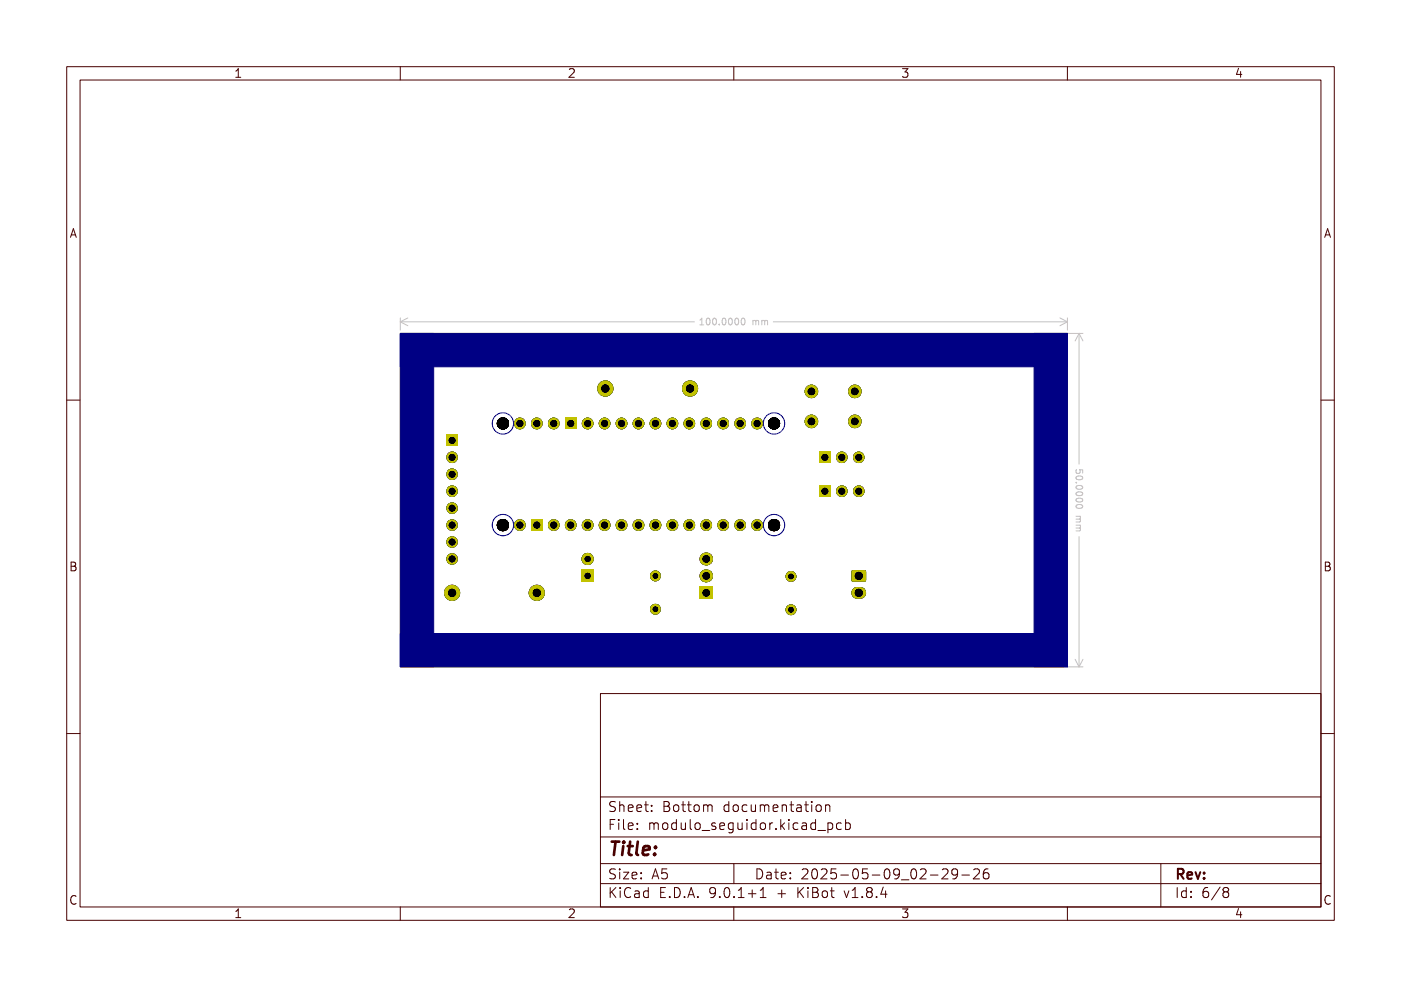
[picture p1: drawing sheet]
<svg xmlns="http://www.w3.org/2000/svg" width="210mm" height="148mm" viewBox="0 0 210 148" stroke-linecap="round" stroke-linejoin="round" font-family="sans-serif">
<defs><g id="words">
<text font-size="2.7" fill="#fff" x="91" y="128.3">Title:</text>
<g font-size="2" fill="#fff">
<text x="91" y="121.8">Sheet: Bottom documentation</text>
<text x="91" y="124.5">File: modulo_seguidor.kicad_pcb</text>
<text x="91" y="131.9">Size: A5</text>
<text x="113" y="131.9">Date: 2025-05-09_02-29-26</text>
<text x="176" y="131.9">Rev:</text>
<text x="91" y="134.7">KiCad E.D.A. 9.0.1+1 + KiBot v1.8.4</text>
<text x="176" y="134.7">Id: 6/8</text>
</g>
<g font-size="1.7" fill="#fff">
<text x="35" y="11.7">1</text>
<text x="85" y="11.7">2</text>
<text x="135" y="11.7">3</text>
<text x="185" y="11.7">4</text>
<text x="10.5" y="35.7">A</text>
<text x="198.5" y="35.7">A</text>
<text x="10.5" y="85.6">B</text>
<text x="198.5" y="85.6">B</text>
<text x="10.5" y="135.7">C</text>
<text x="35" y="137.7">1</text>
<text x="85" y="137.7">2</text>
<text x="135" y="137.7">3</text>
<text x="185" y="137.7">4</text>
<text x="198.5" y="135.7">C</text>
</g>
<g font-size="1.3" fill="#fff">
<text x="105.6" y="48.8">100.0000 mm</text>
<text x="161.2" y="71" transform="rotate(90 161.2 71)">50.0000 mm</text>
</g>
</g></defs>
<g fill="none" stroke="#000084" stroke-width=".15">
<circle cx="75.4" cy="63.5" r="1.6"/>
<circle cx="75.4" cy="78.7" r="1.6"/>
<circle cx="116" cy="63.5" r="1.6"/>
<circle cx="116" cy="78.7" r="1.6"/>
</g>
<path d="M60 50h100v50h-100z" fill="none" stroke="#c2c200" stroke-width=".15"/>
<g fill="none" stroke="#c2c2c2" stroke-width=".15">
<path d="M60 47.7v1.8M60 48.3h44.1M60 48.3l1.1 .5M61.1 47.7l-1.1 .6M104.9 48.7h.6M104.9 48l.3-.3v1M106 47.8l.1-.1a.53 .53 0 0 1 .3 .5 .53 .53 0 0 1-.3 .5l-.2-.4zM106.9 47.8l.2-.1a.53 .53 0 0 1 .3 .5 .53 .53 0 0 1-.3 .5l-.3-.4zM107.8 48.6v.1M108.3 47.8l.2-.1a.53 .53 0 0 1 .3 .5 .53 .53 0 0 1-.3 .5l-.3-.4zM109.3 47.8l.1-.1a.53 .53 0 0 1 .4 .5 .53 .53 0 0 1-.4 .5l-.2-.4zM110.2 47.8l.2-.1a.53 .53 0 0 1 .3 .5 .53 .53 0 0 1-.3 .5l-.2-.4z"/>
<path d="M111.2 47.8l.1-.1a.53 .53 0 0 1 .4 .5 .53 .53 0 0 1-.4 .5l-.2-.4zM112.9 48v.7M112.9 48.1l.3-.1 .1 .2M113.3 48.2l.1-.2 .3 .1v.6M113.3 48.2v.5M114.2 48.1l.3-.1 .1 .2M114.2 48v.7M114.6 48.2l.2-.2 .2 .1 .1 .6M114.6 48.2v.5M115.9 48.3h44.1M158.9 47.7l1.1 .6M159.6 50h2.7"/>
<path d="M160 47.7v1.8M160 48.3l-1.1 .5M161.7 50v19.6M161.7 50l-.5 1.1M161.7 50l.6 1.1M161.3 72.4h.1M161.3 77.4h.7M161.3 77.8h.5M161.3 78.8h.7M161.3 79.2h.5M161.3 71.5a.59 .59 0 0 1 1 .2 .57 .57 0 0 1-1-.1zM161.3 72.9a.59 .59 0 0 1 1 .2 .57 .57 0 0 1-1-.1z"/>
<path d="M161.3 73.9a.59 .59 0 0 1 1 .2 .57 .57 0 0 1-1-.1zM161.3 74.8a.59 .59 0 0 1 1 .2 .57 .57 0 0 1-1-.1zM161.3 75.8a.59 .59 0 0 1 1 .2 .57 .57 0 0 1-1-.1zM161.4 70.4l-.1 .2 .1 .3 .3 .1 .2-.1v-.3l-.1-.2 .5 .1v.4M161.8 77.8l.2 .2-.1 .2-.6 .1M161.8 79.2l.2 .1-.1 .3h-.6M161.9 77.4l.1 .3-.2 .1M161.9 78.8l.1 .2-.2 .2M161.2 98.9l.5 1.1M161.7 80.5v19.5M162.3 98.9l-.6 1.1M159.6 100h2.7"/>
</g>
<g fill="#000084" stroke="#000084" stroke-width=".15">
<path d="M60 50h100v5h-100z" fill-rule="evenodd"/>
<path d="M60 95h100v5h-100z" fill-rule="evenodd"/>
<path d="M60 50h5v50h-5z" fill-rule="evenodd"/>
<path d="M155 50h5v50h-5z" fill-rule="evenodd"/>
</g>
<path d="M127.7 85.6h2v1.6h-2z" fill-rule="evenodd" fill="#c20000"/>
<path d="M128.5 88.9h.5" fill="none" stroke="#c20000" stroke-width="1.7"/>
<g fill="#c20000">
<path d="M122.8 67.7h1.7v1.7h-1.7z" fill-rule="evenodd"/>
<path d="M84.7 62.6h1.7v1.8h-1.7z" fill-rule="evenodd"/>
<path d="M79.6 77.9h1.7v1.7h-1.7z" fill-rule="evenodd"/>
<path d="M87.2 85.5h1.8v1.8h-1.8z" fill-rule="evenodd"/>
<path d="M122.8 72.8h1.7v1.7h-1.7z" fill-rule="evenodd"/>
<path d="M66.9 65.2h1.7v1.7h-1.7z" fill-rule="evenodd"/>
<path d="M104.9 87.9h2v2h-2z" fill-rule="evenodd"/>
</g>
<g fill="#c20000">
<circle cx="126.2" cy="68.6" r=".85"/>
<circle cx="128.7" cy="68.6" r=".85"/>
<circle cx="110.9" cy="78.7" r=".86"/>
<circle cx="85.5" cy="78.7" r=".86"/>
<circle cx="105.9" cy="78.7" r=".86"/>
<circle cx="103.3" cy="78.7" r=".86"/>
<circle cx="100.8" cy="78.7" r=".86"/>
<circle cx="98.2" cy="78.7" r=".86"/>
<circle cx="95.7" cy="78.7" r=".86"/>
<circle cx="93.2" cy="78.7" r=".86"/>
<circle cx="90.6" cy="78.7" r=".86"/>
<circle cx="88.1" cy="78.7" r=".86"/>
<circle cx="108.4" cy="78.7" r=".86"/>
<circle cx="80.5" cy="63.5" r=".86"/>
<circle cx="77.9" cy="63.5" r=".86"/>
<circle cx="88.1" cy="63.5" r=".86"/>
<circle cx="90.6" cy="63.5" r=".86"/>
<circle cx="93.2" cy="63.5" r=".86"/>
<circle cx="95.7" cy="63.5" r=".86"/>
<circle cx="98.2" cy="63.5" r=".86"/>
<circle cx="100.8" cy="63.5" r=".86"/>
<circle cx="103.3" cy="63.5" r=".86"/>
<circle cx="105.9" cy="63.5" r=".86"/>
<circle cx="108.4" cy="63.5" r=".86"/>
<circle cx="110.9" cy="63.5" r=".86"/>
<circle cx="113.5" cy="63.5" r=".86"/>
<circle cx="113.5" cy="78.7" r=".86"/>
<circle cx="83" cy="63.5" r=".86"/>
<circle cx="83" cy="78.7" r=".86"/>
<circle cx="77.9" cy="78.7" r=".86"/>
<circle cx="88.1" cy="83.8" r=".9"/>
<circle cx="126.2" cy="73.7" r=".85"/>
<circle cx="128.7" cy="73.7" r=".85"/>
<circle cx="118.6" cy="91.4" r=".8"/>
<circle cx="118.6" cy="86.4" r=".8"/>
<circle cx="67.8" cy="68.6" r=".85"/>
<circle cx="67.8" cy="71.1" r=".85"/>
<circle cx="67.8" cy="73.7" r=".85"/>
<circle cx="67.8" cy="76.2" r=".85"/>
<circle cx="67.8" cy="78.7" r=".85"/>
<circle cx="67.8" cy="81.3" r=".85"/>
<circle cx="67.8" cy="83.8" r=".85"/>
<circle cx="80.5" cy="88.9" r="1.2"/>
<circle cx="67.8" cy="88.9" r="1.2"/>
<circle cx="103.4" cy="58.3" r="1.2"/>
<circle cx="90.7" cy="58.3" r="1.2"/>
<circle cx="98.2" cy="86.4" r=".8"/>
<circle cx="98.2" cy="91.4" r=".8"/>
</g>
<path d="M105.8 86.4h.1M105.8 83.8h.1" fill="none" stroke="#c20000" stroke-width="1.9"/>
<g fill="#c20000">
<circle cx="121.6" cy="63.2" r="1"/>
<circle cx="128.1" cy="63.2" r="1"/>
<circle cx="121.6" cy="58.7" r="1"/>
<circle cx="128.1" cy="58.7" r="1"/>
</g>
<g fill="#000">
<circle cx="90.7" cy="58.3" r=".6"/>
<circle cx="103.4" cy="58.3" r=".6"/>
<circle cx="121.6" cy="58.7" r=".55"/>
<circle cx="128.1" cy="58.7" r=".55"/>
<circle cx="67.8" cy="78.7" r=".5"/>
<circle cx="67.8" cy="73.7" r=".5"/>
<circle cx="67.8" cy="66" r=".5"/>
<circle cx="67.8" cy="76.2" r=".5"/>
<circle cx="67.8" cy="71.1" r=".5"/>
<circle cx="67.8" cy="68.6" r=".5"/>
<circle cx="75.4" cy="78.7" r=".9"/>
<circle cx="75.4" cy="63.5" r=".9"/>
<circle cx="77.9" cy="63.5" r=".51"/>
<circle cx="77.9" cy="78.7" r=".51"/>
<circle cx="80.5" cy="63.5" r=".51"/>
<circle cx="80.5" cy="78.7" r=".51"/>
<circle cx="83" cy="63.5" r=".51"/>
<circle cx="83" cy="78.7" r=".51"/>
<circle cx="85.5" cy="63.5" r=".51"/>
<circle cx="85.5" cy="78.7" r=".51"/>
<circle cx="88.1" cy="63.5" r=".51"/>
<circle cx="88.1" cy="78.7" r=".51"/>
<circle cx="90.6" cy="63.5" r=".51"/>
<circle cx="90.6" cy="78.7" r=".51"/>
<circle cx="93.2" cy="63.5" r=".51"/>
<circle cx="93.2" cy="78.7" r=".51"/>
<circle cx="95.7" cy="63.5" r=".51"/>
<circle cx="95.7" cy="78.7" r=".51"/>
<circle cx="98.2" cy="63.5" r=".51"/>
<circle cx="98.2" cy="78.7" r=".51"/>
<circle cx="100.8" cy="63.5" r=".51"/>
<circle cx="100.8" cy="78.7" r=".51"/>
<circle cx="103.3" cy="63.5" r=".51"/>
<circle cx="103.3" cy="78.7" r=".51"/>
<circle cx="105.9" cy="63.5" r=".51"/>
<circle cx="105.9" cy="78.7" r=".51"/>
<circle cx="108.4" cy="63.5" r=".51"/>
<circle cx="108.4" cy="78.7" r=".51"/>
<circle cx="110.9" cy="63.5" r=".51"/>
<circle cx="110.9" cy="78.7" r=".51"/>
<circle cx="113.5" cy="63.5" r=".51"/>
<circle cx="113.5" cy="78.7" r=".51"/>
<circle cx="116" cy="78.7" r=".9"/>
<circle cx="116" cy="63.5" r=".9"/>
<circle cx="121.6" cy="63.2" r=".55"/>
<circle cx="123.6" cy="73.7" r=".5"/>
<circle cx="123.6" cy="68.6" r=".5"/>
<circle cx="126.2" cy="73.7" r=".5"/>
<circle cx="126.2" cy="68.6" r=".5"/>
<circle cx="128.1" cy="63.2" r=".55"/>
<circle cx="128.7" cy="73.7" r=".5"/>
<circle cx="128.7" cy="68.6" r=".5"/>
<circle cx="67.8" cy="81.3" r=".5"/>
<circle cx="67.8" cy="83.8" r=".5"/>
<circle cx="67.8" cy="88.9" r=".6"/>
<circle cx="80.5" cy="88.9" r=".6"/>
<circle cx="88.1" cy="86.4" r=".45"/>
<circle cx="88.1" cy="83.8" r=".45"/>
<circle cx="98.2" cy="86.4" r=".4"/>
<circle cx="98.2" cy="91.4" r=".4"/>
<circle cx="105.9" cy="83.8" r=".55"/>
<circle cx="105.9" cy="86.4" r=".55"/>
<circle cx="105.9" cy="88.9" r=".55"/>
<circle cx="118.6" cy="91.4" r=".4"/>
<circle cx="118.6" cy="86.4" r=".4"/>
<circle cx="128.7" cy="86.4" r=".6"/>
<circle cx="128.7" cy="88.9" r=".59"/>
</g>
<path d="M127.7 85.6h2v1.6h-2z" fill-rule="evenodd" fill="#c2c200"/>
<path d="M128.5 88.9h.5" fill="none" stroke="#c2c200" stroke-width="1.7"/>
<g fill="#c2c200">
<path d="M122.8 67.7h1.7v1.7h-1.7z" fill-rule="evenodd"/>
<path d="M84.7 62.6h1.7v1.8h-1.7z" fill-rule="evenodd"/>
<path d="M79.6 77.9h1.7v1.7h-1.7z" fill-rule="evenodd"/>
<path d="M87.2 85.5h1.8v1.8h-1.8z" fill-rule="evenodd"/>
<path d="M122.8 72.8h1.7v1.7h-1.7z" fill-rule="evenodd"/>
<path d="M66.9 65.2h1.7v1.7h-1.7z" fill-rule="evenodd"/>
<path d="M104.9 87.9h2v2h-2z" fill-rule="evenodd"/>
</g>
<g fill="#c2c200">
<circle cx="126.2" cy="68.6" r=".85"/>
<circle cx="128.7" cy="68.6" r=".85"/>
<circle cx="110.9" cy="78.7" r=".86"/>
<circle cx="85.5" cy="78.7" r=".86"/>
<circle cx="105.9" cy="78.7" r=".86"/>
<circle cx="103.3" cy="78.7" r=".86"/>
<circle cx="100.8" cy="78.7" r=".86"/>
<circle cx="98.2" cy="78.7" r=".86"/>
<circle cx="95.7" cy="78.7" r=".86"/>
<circle cx="93.2" cy="78.7" r=".86"/>
<circle cx="90.6" cy="78.7" r=".86"/>
<circle cx="88.1" cy="78.7" r=".86"/>
<circle cx="108.4" cy="78.7" r=".86"/>
<circle cx="80.5" cy="63.5" r=".86"/>
<circle cx="77.9" cy="63.5" r=".86"/>
<circle cx="88.1" cy="63.5" r=".86"/>
<circle cx="90.6" cy="63.5" r=".86"/>
<circle cx="93.2" cy="63.5" r=".86"/>
<circle cx="95.7" cy="63.5" r=".86"/>
<circle cx="98.2" cy="63.5" r=".86"/>
<circle cx="100.8" cy="63.5" r=".86"/>
<circle cx="103.3" cy="63.5" r=".86"/>
<circle cx="105.9" cy="63.5" r=".86"/>
<circle cx="108.4" cy="63.5" r=".86"/>
<circle cx="110.9" cy="63.5" r=".86"/>
<circle cx="113.5" cy="63.5" r=".86"/>
<circle cx="113.5" cy="78.7" r=".86"/>
<circle cx="83" cy="63.5" r=".86"/>
<circle cx="83" cy="78.7" r=".86"/>
<circle cx="77.9" cy="78.7" r=".86"/>
<circle cx="88.1" cy="83.8" r=".9"/>
<circle cx="126.2" cy="73.7" r=".85"/>
<circle cx="128.7" cy="73.7" r=".85"/>
<circle cx="118.6" cy="91.4" r=".8"/>
<circle cx="118.6" cy="86.4" r=".8"/>
<circle cx="67.8" cy="68.6" r=".85"/>
<circle cx="67.8" cy="71.1" r=".85"/>
<circle cx="67.8" cy="73.7" r=".85"/>
<circle cx="67.8" cy="76.2" r=".85"/>
<circle cx="67.8" cy="78.7" r=".85"/>
<circle cx="67.8" cy="81.3" r=".85"/>
<circle cx="67.8" cy="83.8" r=".85"/>
<circle cx="80.5" cy="88.9" r="1.2"/>
<circle cx="67.8" cy="88.9" r="1.2"/>
<circle cx="103.4" cy="58.3" r="1.2"/>
<circle cx="90.7" cy="58.3" r="1.2"/>
<circle cx="98.2" cy="86.4" r=".8"/>
<circle cx="98.2" cy="91.4" r=".8"/>
</g>
<path d="M105.8 86.4h.1M105.8 83.8h.1" fill="none" stroke="#c2c200" stroke-width="1.9"/>
<g fill="#c2c200">
<circle cx="121.6" cy="63.2" r="1"/>
<circle cx="128.1" cy="63.2" r="1"/>
<circle cx="121.6" cy="58.7" r="1"/>
<circle cx="128.1" cy="58.7" r="1"/>
</g>
<g fill="#000">
<circle cx="90.7" cy="58.3" r=".6"/>
<circle cx="103.4" cy="58.3" r=".6"/>
<circle cx="121.6" cy="58.7" r=".55"/>
<circle cx="128.1" cy="58.7" r=".55"/>
<circle cx="67.8" cy="78.7" r=".5"/>
<circle cx="67.8" cy="73.7" r=".5"/>
<circle cx="67.8" cy="66" r=".5"/>
<circle cx="67.8" cy="76.2" r=".5"/>
<circle cx="67.8" cy="71.1" r=".5"/>
<circle cx="67.8" cy="68.6" r=".5"/>
<circle cx="75.4" cy="78.7" r=".9"/>
<circle cx="75.4" cy="63.5" r=".9"/>
<circle cx="77.9" cy="63.5" r=".51"/>
<circle cx="77.9" cy="78.7" r=".51"/>
<circle cx="80.5" cy="63.5" r=".51"/>
<circle cx="80.5" cy="78.7" r=".51"/>
<circle cx="83" cy="63.5" r=".51"/>
<circle cx="83" cy="78.7" r=".51"/>
<circle cx="85.5" cy="63.5" r=".51"/>
<circle cx="85.5" cy="78.7" r=".51"/>
<circle cx="88.1" cy="63.5" r=".51"/>
<circle cx="88.1" cy="78.7" r=".51"/>
<circle cx="90.6" cy="63.5" r=".51"/>
<circle cx="90.6" cy="78.7" r=".51"/>
<circle cx="93.2" cy="63.5" r=".51"/>
<circle cx="93.2" cy="78.7" r=".51"/>
<circle cx="95.7" cy="63.5" r=".51"/>
<circle cx="95.7" cy="78.7" r=".51"/>
<circle cx="98.2" cy="63.5" r=".51"/>
<circle cx="98.2" cy="78.7" r=".51"/>
<circle cx="100.8" cy="63.5" r=".51"/>
<circle cx="100.8" cy="78.7" r=".51"/>
<circle cx="103.3" cy="63.5" r=".51"/>
<circle cx="103.3" cy="78.7" r=".51"/>
<circle cx="105.9" cy="63.5" r=".51"/>
<circle cx="105.9" cy="78.7" r=".51"/>
<circle cx="108.4" cy="63.5" r=".51"/>
<circle cx="108.4" cy="78.7" r=".51"/>
<circle cx="110.9" cy="63.5" r=".51"/>
<circle cx="110.9" cy="78.7" r=".51"/>
<circle cx="113.5" cy="63.5" r=".51"/>
<circle cx="113.5" cy="78.7" r=".51"/>
<circle cx="116" cy="78.7" r=".9"/>
<circle cx="116" cy="63.5" r=".9"/>
<circle cx="121.6" cy="63.2" r=".55"/>
<circle cx="123.6" cy="73.7" r=".5"/>
<circle cx="123.6" cy="68.6" r=".5"/>
<circle cx="126.2" cy="73.7" r=".5"/>
<circle cx="126.2" cy="68.6" r=".5"/>
<circle cx="128.1" cy="63.2" r=".55"/>
<circle cx="128.7" cy="73.7" r=".5"/>
<circle cx="128.7" cy="68.6" r=".5"/>
<circle cx="67.8" cy="81.3" r=".5"/>
<circle cx="67.8" cy="83.8" r=".5"/>
<circle cx="67.8" cy="88.9" r=".6"/>
<circle cx="80.5" cy="88.9" r=".6"/>
<circle cx="88.1" cy="86.4" r=".45"/>
<circle cx="88.1" cy="83.8" r=".45"/>
<circle cx="98.2" cy="86.4" r=".4"/>
<circle cx="98.2" cy="91.4" r=".4"/>
<circle cx="105.9" cy="83.8" r=".55"/>
<circle cx="105.9" cy="86.4" r=".55"/>
<circle cx="105.9" cy="88.9" r=".55"/>
<circle cx="118.6" cy="91.4" r=".4"/>
<circle cx="118.6" cy="86.4" r=".4"/>
<circle cx="128.7" cy="86.4" r=".6"/>
<circle cx="128.7" cy="88.9" r=".59"/>
</g>
<path d="M127.7 85.6h2v1.6h-2z" fill-rule="evenodd" fill="#008484"/>
<path d="M128.5 88.9h.5" fill="none" stroke="#008484" stroke-width="1.7"/>
<g fill="#008484">
<path d="M122.8 67.7h1.7v1.7h-1.7z" fill-rule="evenodd"/>
<path d="M84.7 62.6h1.7v1.8h-1.7z" fill-rule="evenodd"/>
<path d="M79.6 77.9h1.7v1.7h-1.7z" fill-rule="evenodd"/>
<path d="M87.2 85.5h1.8v1.8h-1.8z" fill-rule="evenodd"/>
<path d="M122.8 72.8h1.7v1.7h-1.7z" fill-rule="evenodd"/>
<path d="M66.9 65.2h1.7v1.7h-1.7z" fill-rule="evenodd"/>
<path d="M104.9 87.9h2v2h-2z" fill-rule="evenodd"/>
</g>
<g fill="#008484">
<circle cx="126.2" cy="68.6" r=".85"/>
<circle cx="128.7" cy="68.6" r=".85"/>
<circle cx="110.9" cy="78.7" r=".86"/>
<circle cx="85.5" cy="78.7" r=".86"/>
<circle cx="105.9" cy="78.7" r=".86"/>
<circle cx="103.3" cy="78.7" r=".86"/>
<circle cx="100.8" cy="78.7" r=".86"/>
<circle cx="98.2" cy="78.7" r=".86"/>
<circle cx="95.7" cy="78.7" r=".86"/>
<circle cx="93.2" cy="78.7" r=".86"/>
<circle cx="90.6" cy="78.7" r=".86"/>
<circle cx="88.1" cy="78.7" r=".86"/>
<circle cx="108.4" cy="78.7" r=".86"/>
<circle cx="80.5" cy="63.5" r=".86"/>
<circle cx="77.9" cy="63.5" r=".86"/>
<circle cx="88.1" cy="63.5" r=".86"/>
<circle cx="90.6" cy="63.5" r=".86"/>
<circle cx="93.2" cy="63.5" r=".86"/>
<circle cx="95.7" cy="63.5" r=".86"/>
<circle cx="98.2" cy="63.5" r=".86"/>
<circle cx="100.8" cy="63.5" r=".86"/>
<circle cx="103.3" cy="63.5" r=".86"/>
<circle cx="105.9" cy="63.5" r=".86"/>
<circle cx="108.4" cy="63.5" r=".86"/>
<circle cx="110.9" cy="63.5" r=".86"/>
<circle cx="113.5" cy="63.5" r=".86"/>
<circle cx="113.5" cy="78.7" r=".86"/>
<circle cx="83" cy="63.5" r=".86"/>
<circle cx="83" cy="78.7" r=".86"/>
<circle cx="77.9" cy="78.7" r=".86"/>
<circle cx="88.1" cy="83.8" r=".9"/>
<circle cx="126.2" cy="73.7" r=".85"/>
<circle cx="128.7" cy="73.7" r=".85"/>
<circle cx="118.6" cy="91.4" r=".8"/>
<circle cx="118.6" cy="86.4" r=".8"/>
<circle cx="67.8" cy="68.6" r=".85"/>
<circle cx="67.8" cy="71.1" r=".85"/>
<circle cx="67.8" cy="73.7" r=".85"/>
<circle cx="67.8" cy="76.2" r=".85"/>
<circle cx="67.8" cy="78.7" r=".85"/>
<circle cx="67.8" cy="81.3" r=".85"/>
<circle cx="67.8" cy="83.8" r=".85"/>
<circle cx="80.5" cy="88.9" r="1.2"/>
<circle cx="67.8" cy="88.9" r="1.2"/>
<circle cx="103.4" cy="58.3" r="1.2"/>
<circle cx="90.7" cy="58.3" r="1.2"/>
<circle cx="98.2" cy="86.4" r=".8"/>
<circle cx="98.2" cy="91.4" r=".8"/>
</g>
<path d="M105.8 86.4h.1M105.8 83.8h.1" fill="none" stroke="#008484" stroke-width="1.9"/>
<g fill="#008484">
<circle cx="121.6" cy="63.2" r="1"/>
<circle cx="128.1" cy="63.2" r="1"/>
<circle cx="121.6" cy="58.7" r="1"/>
<circle cx="128.1" cy="58.7" r="1"/>
</g>
<g fill="#000">
<circle cx="90.7" cy="58.3" r=".6"/>
<circle cx="103.4" cy="58.3" r=".6"/>
<circle cx="121.6" cy="58.7" r=".55"/>
<circle cx="128.1" cy="58.7" r=".55"/>
<circle cx="67.8" cy="78.7" r=".5"/>
<circle cx="67.8" cy="73.7" r=".5"/>
<circle cx="67.8" cy="66" r=".5"/>
<circle cx="67.8" cy="76.2" r=".5"/>
<circle cx="67.8" cy="71.1" r=".5"/>
<circle cx="67.8" cy="68.6" r=".5"/>
<circle cx="75.4" cy="78.7" r=".9"/>
<circle cx="75.4" cy="63.5" r=".9"/>
<circle cx="77.9" cy="63.5" r=".51"/>
<circle cx="77.9" cy="78.7" r=".51"/>
<circle cx="80.5" cy="63.5" r=".51"/>
<circle cx="80.5" cy="78.7" r=".51"/>
<circle cx="83" cy="63.5" r=".51"/>
<circle cx="83" cy="78.7" r=".51"/>
<circle cx="85.5" cy="63.5" r=".51"/>
<circle cx="85.5" cy="78.7" r=".51"/>
<circle cx="88.1" cy="63.5" r=".51"/>
<circle cx="88.1" cy="78.7" r=".51"/>
<circle cx="90.6" cy="63.5" r=".51"/>
<circle cx="90.6" cy="78.7" r=".51"/>
<circle cx="93.2" cy="63.5" r=".51"/>
<circle cx="93.2" cy="78.7" r=".51"/>
<circle cx="95.7" cy="63.5" r=".51"/>
<circle cx="95.7" cy="78.7" r=".51"/>
<circle cx="98.2" cy="63.5" r=".51"/>
<circle cx="98.2" cy="78.7" r=".51"/>
<circle cx="100.8" cy="63.5" r=".51"/>
<circle cx="100.8" cy="78.7" r=".51"/>
<circle cx="103.3" cy="63.5" r=".51"/>
<circle cx="103.3" cy="78.7" r=".51"/>
<circle cx="105.9" cy="63.5" r=".51"/>
<circle cx="105.9" cy="78.7" r=".51"/>
<circle cx="108.4" cy="63.5" r=".51"/>
<circle cx="108.4" cy="78.7" r=".51"/>
<circle cx="110.9" cy="63.5" r=".51"/>
<circle cx="110.9" cy="78.7" r=".51"/>
<circle cx="113.5" cy="63.5" r=".51"/>
<circle cx="113.5" cy="78.7" r=".51"/>
<circle cx="116" cy="78.7" r=".9"/>
<circle cx="116" cy="63.5" r=".9"/>
<circle cx="121.6" cy="63.2" r=".55"/>
<circle cx="123.6" cy="73.7" r=".5"/>
<circle cx="123.6" cy="68.6" r=".5"/>
<circle cx="126.2" cy="73.7" r=".5"/>
<circle cx="126.2" cy="68.6" r=".5"/>
<circle cx="128.1" cy="63.2" r=".55"/>
<circle cx="128.7" cy="73.7" r=".5"/>
<circle cx="128.7" cy="68.6" r=".5"/>
<circle cx="67.8" cy="81.3" r=".5"/>
<circle cx="67.8" cy="83.8" r=".5"/>
<circle cx="67.8" cy="88.9" r=".6"/>
<circle cx="80.5" cy="88.9" r=".6"/>
<circle cx="88.1" cy="86.4" r=".45"/>
<circle cx="88.1" cy="83.8" r=".45"/>
<circle cx="98.2" cy="86.4" r=".4"/>
<circle cx="98.2" cy="91.4" r=".4"/>
<circle cx="105.9" cy="83.8" r=".55"/>
<circle cx="105.9" cy="86.4" r=".55"/>
<circle cx="105.9" cy="88.9" r=".55"/>
<circle cx="118.6" cy="91.4" r=".4"/>
<circle cx="118.6" cy="86.4" r=".4"/>
<circle cx="128.7" cy="86.4" r=".6"/>
<circle cx="128.7" cy="88.9" r=".59"/>
</g>
<path d="M127.7 85.6h2v1.6h-2z" fill-rule="evenodd" fill="#c2c200"/>
<path d="M128.5 88.9h.5" fill="none" stroke="#c2c200" stroke-width="1.7"/>
<g fill="#c2c200">
<path d="M122.8 67.7h1.7v1.7h-1.7z" fill-rule="evenodd"/>
<path d="M84.7 62.6h1.7v1.8h-1.7z" fill-rule="evenodd"/>
<path d="M79.6 77.9h1.7v1.7h-1.7z" fill-rule="evenodd"/>
<path d="M87.2 85.5h1.8v1.8h-1.8z" fill-rule="evenodd"/>
<path d="M122.8 72.8h1.7v1.7h-1.7z" fill-rule="evenodd"/>
<path d="M66.9 65.2h1.7v1.7h-1.7z" fill-rule="evenodd"/>
<path d="M104.9 87.9h2v2h-2z" fill-rule="evenodd"/>
</g>
<g fill="#c2c200">
<circle cx="126.2" cy="68.6" r=".85"/>
<circle cx="128.7" cy="68.6" r=".85"/>
<circle cx="110.9" cy="78.7" r=".86"/>
<circle cx="85.5" cy="78.7" r=".86"/>
<circle cx="105.9" cy="78.7" r=".86"/>
<circle cx="103.3" cy="78.7" r=".86"/>
<circle cx="100.8" cy="78.7" r=".86"/>
<circle cx="98.2" cy="78.7" r=".86"/>
<circle cx="95.7" cy="78.7" r=".86"/>
<circle cx="93.2" cy="78.7" r=".86"/>
<circle cx="90.6" cy="78.7" r=".86"/>
<circle cx="88.1" cy="78.7" r=".86"/>
<circle cx="108.4" cy="78.7" r=".86"/>
<circle cx="80.5" cy="63.5" r=".86"/>
<circle cx="77.9" cy="63.5" r=".86"/>
<circle cx="88.1" cy="63.5" r=".86"/>
<circle cx="90.6" cy="63.5" r=".86"/>
<circle cx="93.2" cy="63.5" r=".86"/>
<circle cx="95.7" cy="63.5" r=".86"/>
<circle cx="98.2" cy="63.5" r=".86"/>
<circle cx="100.8" cy="63.5" r=".86"/>
<circle cx="103.3" cy="63.5" r=".86"/>
<circle cx="105.9" cy="63.5" r=".86"/>
<circle cx="108.4" cy="63.5" r=".86"/>
<circle cx="110.9" cy="63.5" r=".86"/>
<circle cx="113.5" cy="63.5" r=".86"/>
<circle cx="113.5" cy="78.7" r=".86"/>
<circle cx="83" cy="63.5" r=".86"/>
<circle cx="83" cy="78.7" r=".86"/>
<circle cx="77.9" cy="78.7" r=".86"/>
<circle cx="88.1" cy="83.8" r=".9"/>
<circle cx="126.2" cy="73.7" r=".85"/>
<circle cx="128.7" cy="73.7" r=".85"/>
<circle cx="118.6" cy="91.4" r=".8"/>
<circle cx="118.6" cy="86.4" r=".8"/>
<circle cx="67.8" cy="68.6" r=".85"/>
<circle cx="67.8" cy="71.1" r=".85"/>
<circle cx="67.8" cy="73.7" r=".85"/>
<circle cx="67.8" cy="76.2" r=".85"/>
<circle cx="67.8" cy="78.7" r=".85"/>
<circle cx="67.8" cy="81.3" r=".85"/>
<circle cx="67.8" cy="83.8" r=".85"/>
<circle cx="80.5" cy="88.9" r="1.2"/>
<circle cx="67.8" cy="88.9" r="1.2"/>
<circle cx="103.4" cy="58.3" r="1.2"/>
<circle cx="90.7" cy="58.3" r="1.2"/>
<circle cx="98.2" cy="86.4" r=".8"/>
<circle cx="98.2" cy="91.4" r=".8"/>
</g>
<path d="M105.8 86.4h.1M105.8 83.8h.1" fill="none" stroke="#c2c200" stroke-width="1.9"/>
<g fill="#c2c200">
<circle cx="121.6" cy="63.2" r="1"/>
<circle cx="128.1" cy="63.2" r="1"/>
<circle cx="121.6" cy="58.7" r="1"/>
<circle cx="128.1" cy="58.7" r="1"/>
</g>
<g fill="#000">
<circle cx="90.7" cy="58.3" r=".6"/>
<circle cx="103.4" cy="58.3" r=".6"/>
<circle cx="121.6" cy="58.7" r=".55"/>
<circle cx="128.1" cy="58.7" r=".55"/>
<circle cx="67.8" cy="78.7" r=".5"/>
<circle cx="67.8" cy="73.7" r=".5"/>
<circle cx="67.8" cy="66" r=".5"/>
<circle cx="67.8" cy="76.2" r=".5"/>
<circle cx="67.8" cy="71.1" r=".5"/>
<circle cx="67.8" cy="68.6" r=".5"/>
<circle cx="75.4" cy="78.7" r=".9"/>
<circle cx="75.4" cy="63.5" r=".9"/>
<circle cx="77.9" cy="63.5" r=".51"/>
<circle cx="77.9" cy="78.7" r=".51"/>
<circle cx="80.5" cy="63.5" r=".51"/>
<circle cx="80.5" cy="78.7" r=".51"/>
<circle cx="83" cy="63.5" r=".51"/>
<circle cx="83" cy="78.7" r=".51"/>
<circle cx="85.5" cy="63.5" r=".51"/>
<circle cx="85.5" cy="78.7" r=".51"/>
<circle cx="88.1" cy="63.5" r=".51"/>
<circle cx="88.1" cy="78.7" r=".51"/>
<circle cx="90.6" cy="63.5" r=".51"/>
<circle cx="90.6" cy="78.7" r=".51"/>
<circle cx="93.2" cy="63.5" r=".51"/>
<circle cx="93.2" cy="78.7" r=".51"/>
<circle cx="95.7" cy="63.5" r=".51"/>
<circle cx="95.7" cy="78.7" r=".51"/>
<circle cx="98.2" cy="63.5" r=".51"/>
<circle cx="98.2" cy="78.7" r=".51"/>
<circle cx="100.8" cy="63.5" r=".51"/>
<circle cx="100.8" cy="78.7" r=".51"/>
<circle cx="103.3" cy="63.5" r=".51"/>
<circle cx="103.3" cy="78.7" r=".51"/>
<circle cx="105.9" cy="63.5" r=".51"/>
<circle cx="105.9" cy="78.7" r=".51"/>
<circle cx="108.4" cy="63.5" r=".51"/>
<circle cx="108.4" cy="78.7" r=".51"/>
<circle cx="110.9" cy="63.5" r=".51"/>
<circle cx="110.9" cy="78.7" r=".51"/>
<circle cx="113.5" cy="63.5" r=".51"/>
<circle cx="113.5" cy="78.7" r=".51"/>
<circle cx="116" cy="78.7" r=".9"/>
<circle cx="116" cy="63.5" r=".9"/>
<circle cx="121.6" cy="63.2" r=".55"/>
<circle cx="123.6" cy="73.7" r=".5"/>
<circle cx="123.6" cy="68.6" r=".5"/>
<circle cx="126.2" cy="73.7" r=".5"/>
<circle cx="126.2" cy="68.6" r=".5"/>
<circle cx="128.1" cy="63.2" r=".55"/>
<circle cx="128.7" cy="73.7" r=".5"/>
<circle cx="128.7" cy="68.6" r=".5"/>
<circle cx="67.8" cy="81.3" r=".5"/>
<circle cx="67.8" cy="83.8" r=".5"/>
<circle cx="67.8" cy="88.9" r=".6"/>
<circle cx="80.5" cy="88.9" r=".6"/>
<circle cx="88.1" cy="86.4" r=".45"/>
<circle cx="88.1" cy="83.8" r=".45"/>
<circle cx="98.2" cy="86.4" r=".4"/>
<circle cx="98.2" cy="91.4" r=".4"/>
<circle cx="105.9" cy="83.8" r=".55"/>
<circle cx="105.9" cy="86.4" r=".55"/>
<circle cx="105.9" cy="88.9" r=".55"/>
<circle cx="118.6" cy="91.4" r=".4"/>
<circle cx="118.6" cy="86.4" r=".4"/>
<circle cx="128.7" cy="86.4" r=".6"/>
<circle cx="128.7" cy="88.9" r=".59"/>
</g>
<path d="M127.7 85.6h2v1.6h-2z" fill-rule="evenodd" fill="#008400"/>
<path d="M128.5 88.9h.5" fill="none" stroke="#008400" stroke-width="1.7"/>
<g fill="#008400">
<path d="M122.8 67.7h1.7v1.7h-1.7z" fill-rule="evenodd"/>
<path d="M84.7 62.6h1.7v1.8h-1.7z" fill-rule="evenodd"/>
<path d="M79.6 77.9h1.7v1.7h-1.7z" fill-rule="evenodd"/>
<path d="M87.2 85.5h1.8v1.8h-1.8z" fill-rule="evenodd"/>
<path d="M122.8 72.8h1.7v1.7h-1.7z" fill-rule="evenodd"/>
<path d="M66.9 65.2h1.7v1.7h-1.7z" fill-rule="evenodd"/>
<path d="M104.9 87.9h2v2h-2z" fill-rule="evenodd"/>
</g>
<g fill="#008400">
<circle cx="126.2" cy="68.6" r=".85"/>
<circle cx="128.7" cy="68.6" r=".85"/>
<circle cx="110.9" cy="78.7" r=".86"/>
<circle cx="85.5" cy="78.7" r=".86"/>
<circle cx="105.9" cy="78.7" r=".86"/>
<circle cx="103.3" cy="78.7" r=".86"/>
<circle cx="100.8" cy="78.7" r=".86"/>
<circle cx="98.2" cy="78.7" r=".86"/>
<circle cx="95.7" cy="78.7" r=".86"/>
<circle cx="93.2" cy="78.7" r=".86"/>
<circle cx="90.6" cy="78.7" r=".86"/>
<circle cx="88.1" cy="78.7" r=".86"/>
<circle cx="108.4" cy="78.7" r=".86"/>
<circle cx="80.5" cy="63.5" r=".86"/>
<circle cx="77.9" cy="63.5" r=".86"/>
<circle cx="88.1" cy="63.5" r=".86"/>
<circle cx="90.6" cy="63.5" r=".86"/>
<circle cx="93.2" cy="63.5" r=".86"/>
<circle cx="95.7" cy="63.5" r=".86"/>
<circle cx="98.2" cy="63.5" r=".86"/>
<circle cx="100.8" cy="63.5" r=".86"/>
<circle cx="103.3" cy="63.5" r=".86"/>
<circle cx="105.9" cy="63.5" r=".86"/>
<circle cx="108.4" cy="63.5" r=".86"/>
<circle cx="110.9" cy="63.5" r=".86"/>
<circle cx="113.5" cy="63.5" r=".86"/>
<circle cx="113.5" cy="78.7" r=".86"/>
<circle cx="83" cy="63.5" r=".86"/>
<circle cx="83" cy="78.7" r=".86"/>
<circle cx="77.9" cy="78.7" r=".86"/>
<circle cx="88.1" cy="83.8" r=".9"/>
<circle cx="126.2" cy="73.7" r=".85"/>
<circle cx="128.7" cy="73.7" r=".85"/>
<circle cx="118.6" cy="91.4" r=".8"/>
<circle cx="118.6" cy="86.4" r=".8"/>
<circle cx="67.8" cy="68.6" r=".85"/>
<circle cx="67.8" cy="71.1" r=".85"/>
<circle cx="67.8" cy="73.7" r=".85"/>
<circle cx="67.8" cy="76.2" r=".85"/>
<circle cx="67.8" cy="78.7" r=".85"/>
<circle cx="67.8" cy="81.3" r=".85"/>
<circle cx="67.8" cy="83.8" r=".85"/>
<circle cx="80.5" cy="88.9" r="1.2"/>
<circle cx="67.8" cy="88.9" r="1.2"/>
<circle cx="103.4" cy="58.3" r="1.2"/>
<circle cx="90.7" cy="58.3" r="1.2"/>
<circle cx="98.2" cy="86.4" r=".8"/>
<circle cx="98.2" cy="91.4" r=".8"/>
</g>
<path d="M105.8 86.4h.1M105.8 83.8h.1" fill="none" stroke="#008400" stroke-width="1.9"/>
<g fill="#008400">
<circle cx="121.6" cy="63.2" r="1"/>
<circle cx="128.1" cy="63.2" r="1"/>
<circle cx="121.6" cy="58.7" r="1"/>
<circle cx="128.1" cy="58.7" r="1"/>
</g>
<g fill="#000">
<circle cx="90.7" cy="58.3" r=".6"/>
<circle cx="103.4" cy="58.3" r=".6"/>
<circle cx="121.6" cy="58.7" r=".55"/>
<circle cx="128.1" cy="58.7" r=".55"/>
<circle cx="67.8" cy="78.7" r=".5"/>
<circle cx="67.8" cy="73.7" r=".5"/>
<circle cx="67.8" cy="66" r=".5"/>
<circle cx="67.8" cy="76.2" r=".5"/>
<circle cx="67.8" cy="71.1" r=".5"/>
<circle cx="67.8" cy="68.6" r=".5"/>
<circle cx="75.4" cy="78.7" r=".9"/>
<circle cx="75.4" cy="63.5" r=".9"/>
<circle cx="77.9" cy="63.5" r=".51"/>
<circle cx="77.9" cy="78.7" r=".51"/>
<circle cx="80.5" cy="63.5" r=".51"/>
<circle cx="80.5" cy="78.7" r=".51"/>
<circle cx="83" cy="63.5" r=".51"/>
<circle cx="83" cy="78.7" r=".51"/>
<circle cx="85.5" cy="63.5" r=".51"/>
<circle cx="85.5" cy="78.7" r=".51"/>
<circle cx="88.1" cy="63.5" r=".51"/>
<circle cx="88.1" cy="78.7" r=".51"/>
<circle cx="90.6" cy="63.5" r=".51"/>
<circle cx="90.6" cy="78.7" r=".51"/>
<circle cx="93.2" cy="63.5" r=".51"/>
<circle cx="93.2" cy="78.7" r=".51"/>
<circle cx="95.7" cy="63.5" r=".51"/>
<circle cx="95.7" cy="78.7" r=".51"/>
<circle cx="98.2" cy="63.5" r=".51"/>
<circle cx="98.2" cy="78.7" r=".51"/>
<circle cx="100.8" cy="63.5" r=".51"/>
<circle cx="100.8" cy="78.7" r=".51"/>
<circle cx="103.3" cy="63.5" r=".51"/>
<circle cx="103.3" cy="78.7" r=".51"/>
<circle cx="105.9" cy="63.5" r=".51"/>
<circle cx="105.9" cy="78.7" r=".51"/>
<circle cx="108.4" cy="63.5" r=".51"/>
<circle cx="108.4" cy="78.7" r=".51"/>
<circle cx="110.9" cy="63.5" r=".51"/>
<circle cx="110.9" cy="78.7" r=".51"/>
<circle cx="113.5" cy="63.5" r=".51"/>
<circle cx="113.5" cy="78.7" r=".51"/>
<circle cx="116" cy="78.7" r=".9"/>
<circle cx="116" cy="63.5" r=".9"/>
<circle cx="121.6" cy="63.2" r=".55"/>
<circle cx="123.6" cy="73.7" r=".5"/>
<circle cx="123.6" cy="68.6" r=".5"/>
<circle cx="126.2" cy="73.7" r=".5"/>
<circle cx="126.2" cy="68.6" r=".5"/>
<circle cx="128.1" cy="63.2" r=".55"/>
<circle cx="128.7" cy="73.7" r=".5"/>
<circle cx="128.7" cy="68.6" r=".5"/>
<circle cx="67.8" cy="81.3" r=".5"/>
<circle cx="67.8" cy="83.8" r=".5"/>
<circle cx="67.8" cy="88.9" r=".6"/>
<circle cx="80.5" cy="88.9" r=".6"/>
<circle cx="88.1" cy="86.4" r=".45"/>
<circle cx="88.1" cy="83.8" r=".45"/>
<circle cx="98.2" cy="86.4" r=".4"/>
<circle cx="98.2" cy="91.4" r=".4"/>
<circle cx="105.9" cy="83.8" r=".55"/>
<circle cx="105.9" cy="86.4" r=".55"/>
<circle cx="105.9" cy="88.9" r=".55"/>
<circle cx="118.6" cy="91.4" r=".4"/>
<circle cx="118.6" cy="86.4" r=".4"/>
<circle cx="128.7" cy="86.4" r=".6"/>
<circle cx="128.7" cy="88.9" r=".59"/>
</g>
<path d="M127.7 85.6h2v1.6h-2z" fill-rule="evenodd" fill="#c2c200"/>
<path d="M128.5 88.9h.5" fill="none" stroke="#c2c200" stroke-width="1.7"/>
<g fill="#c2c200">
<path d="M122.8 67.7h1.7v1.7h-1.7z" fill-rule="evenodd"/>
<path d="M84.7 62.6h1.7v1.8h-1.7z" fill-rule="evenodd"/>
<path d="M79.6 77.9h1.7v1.7h-1.7z" fill-rule="evenodd"/>
<path d="M87.2 85.5h1.8v1.8h-1.8z" fill-rule="evenodd"/>
<path d="M122.8 72.8h1.7v1.7h-1.7z" fill-rule="evenodd"/>
<path d="M66.9 65.2h1.7v1.7h-1.7z" fill-rule="evenodd"/>
<path d="M104.9 87.9h2v2h-2z" fill-rule="evenodd"/>
</g>
<g fill="#c2c200">
<circle cx="126.2" cy="68.6" r=".85"/>
<circle cx="128.7" cy="68.6" r=".85"/>
<circle cx="110.9" cy="78.7" r=".86"/>
<circle cx="85.5" cy="78.7" r=".86"/>
<circle cx="105.9" cy="78.7" r=".86"/>
<circle cx="103.3" cy="78.7" r=".86"/>
<circle cx="100.8" cy="78.7" r=".86"/>
<circle cx="98.2" cy="78.7" r=".86"/>
<circle cx="95.7" cy="78.7" r=".86"/>
<circle cx="93.2" cy="78.7" r=".86"/>
<circle cx="90.6" cy="78.7" r=".86"/>
<circle cx="88.1" cy="78.7" r=".86"/>
<circle cx="108.4" cy="78.7" r=".86"/>
<circle cx="80.5" cy="63.5" r=".86"/>
<circle cx="77.9" cy="63.5" r=".86"/>
<circle cx="88.1" cy="63.5" r=".86"/>
<circle cx="90.6" cy="63.5" r=".86"/>
<circle cx="93.2" cy="63.5" r=".86"/>
<circle cx="95.7" cy="63.5" r=".86"/>
<circle cx="98.2" cy="63.5" r=".86"/>
<circle cx="100.8" cy="63.5" r=".86"/>
<circle cx="103.3" cy="63.5" r=".86"/>
<circle cx="105.9" cy="63.5" r=".86"/>
<circle cx="108.4" cy="63.5" r=".86"/>
<circle cx="110.9" cy="63.5" r=".86"/>
<circle cx="113.5" cy="63.5" r=".86"/>
<circle cx="113.5" cy="78.7" r=".86"/>
<circle cx="83" cy="63.5" r=".86"/>
<circle cx="83" cy="78.7" r=".86"/>
<circle cx="77.9" cy="78.7" r=".86"/>
<circle cx="88.1" cy="83.8" r=".9"/>
<circle cx="126.2" cy="73.7" r=".85"/>
<circle cx="128.7" cy="73.7" r=".85"/>
<circle cx="118.6" cy="91.4" r=".8"/>
<circle cx="118.6" cy="86.4" r=".8"/>
<circle cx="67.8" cy="68.6" r=".85"/>
<circle cx="67.8" cy="71.1" r=".85"/>
<circle cx="67.8" cy="73.7" r=".85"/>
<circle cx="67.8" cy="76.2" r=".85"/>
<circle cx="67.8" cy="78.7" r=".85"/>
<circle cx="67.8" cy="81.3" r=".85"/>
<circle cx="67.8" cy="83.8" r=".85"/>
<circle cx="80.5" cy="88.9" r="1.2"/>
<circle cx="67.8" cy="88.9" r="1.2"/>
<circle cx="103.4" cy="58.3" r="1.2"/>
<circle cx="90.7" cy="58.3" r="1.2"/>
<circle cx="98.2" cy="86.4" r=".8"/>
<circle cx="98.2" cy="91.4" r=".8"/>
</g>
<path d="M105.8 86.4h.1M105.8 83.8h.1" fill="none" stroke="#c2c200" stroke-width="1.9"/>
<g fill="#c2c200">
<circle cx="121.6" cy="63.2" r="1"/>
<circle cx="128.1" cy="63.2" r="1"/>
<circle cx="121.6" cy="58.7" r="1"/>
<circle cx="128.1" cy="58.7" r="1"/>
</g>
<g fill="#000">
<circle cx="90.7" cy="58.3" r=".6"/>
<circle cx="103.4" cy="58.3" r=".6"/>
<circle cx="121.6" cy="58.7" r=".55"/>
<circle cx="128.1" cy="58.7" r=".55"/>
<circle cx="67.8" cy="78.7" r=".5"/>
<circle cx="67.8" cy="73.7" r=".5"/>
<circle cx="67.8" cy="66" r=".5"/>
<circle cx="67.8" cy="76.2" r=".5"/>
<circle cx="67.8" cy="71.1" r=".5"/>
<circle cx="67.8" cy="68.6" r=".5"/>
<circle cx="75.4" cy="78.7" r=".9"/>
<circle cx="75.4" cy="63.5" r=".9"/>
<circle cx="77.9" cy="63.5" r=".51"/>
<circle cx="77.9" cy="78.7" r=".51"/>
<circle cx="80.5" cy="63.5" r=".51"/>
<circle cx="80.5" cy="78.7" r=".51"/>
<circle cx="83" cy="63.5" r=".51"/>
<circle cx="83" cy="78.7" r=".51"/>
<circle cx="85.5" cy="63.5" r=".51"/>
<circle cx="85.5" cy="78.7" r=".51"/>
<circle cx="88.1" cy="63.5" r=".51"/>
<circle cx="88.1" cy="78.7" r=".51"/>
<circle cx="90.6" cy="63.5" r=".51"/>
<circle cx="90.6" cy="78.7" r=".51"/>
<circle cx="93.2" cy="63.5" r=".51"/>
<circle cx="93.2" cy="78.7" r=".51"/>
<circle cx="95.7" cy="63.5" r=".51"/>
<circle cx="95.7" cy="78.7" r=".51"/>
<circle cx="98.2" cy="63.5" r=".51"/>
<circle cx="98.2" cy="78.7" r=".51"/>
<circle cx="100.8" cy="63.5" r=".51"/>
<circle cx="100.8" cy="78.7" r=".51"/>
<circle cx="103.3" cy="63.5" r=".51"/>
<circle cx="103.3" cy="78.7" r=".51"/>
<circle cx="105.9" cy="63.5" r=".51"/>
<circle cx="105.9" cy="78.7" r=".51"/>
<circle cx="108.4" cy="63.5" r=".51"/>
<circle cx="108.4" cy="78.7" r=".51"/>
<circle cx="110.9" cy="63.5" r=".51"/>
<circle cx="110.9" cy="78.7" r=".51"/>
<circle cx="113.5" cy="63.5" r=".51"/>
<circle cx="113.5" cy="78.7" r=".51"/>
<circle cx="116" cy="78.7" r=".9"/>
<circle cx="116" cy="63.5" r=".9"/>
<circle cx="121.6" cy="63.2" r=".55"/>
<circle cx="123.6" cy="73.7" r=".5"/>
<circle cx="123.6" cy="68.6" r=".5"/>
<circle cx="126.2" cy="73.7" r=".5"/>
<circle cx="126.2" cy="68.6" r=".5"/>
<circle cx="128.1" cy="63.2" r=".55"/>
<circle cx="128.7" cy="73.7" r=".5"/>
<circle cx="128.7" cy="68.6" r=".5"/>
<circle cx="67.8" cy="81.3" r=".5"/>
<circle cx="67.8" cy="83.8" r=".5"/>
<circle cx="67.8" cy="88.9" r=".6"/>
<circle cx="80.5" cy="88.9" r=".6"/>
<circle cx="88.1" cy="86.4" r=".45"/>
<circle cx="88.1" cy="83.8" r=".45"/>
<circle cx="98.2" cy="86.4" r=".4"/>
<circle cx="98.2" cy="91.4" r=".4"/>
<circle cx="105.9" cy="83.8" r=".55"/>
<circle cx="105.9" cy="86.4" r=".55"/>
<circle cx="105.9" cy="88.9" r=".55"/>
<circle cx="118.6" cy="91.4" r=".4"/>
<circle cx="118.6" cy="86.4" r=".4"/>
<circle cx="128.7" cy="86.4" r=".6"/>
<circle cx="128.7" cy="88.9" r=".59"/>
</g>
<path d="M127.7 85.6h2v1.6h-2z" fill-rule="evenodd" fill="#000084"/>
<path d="M128.5 88.9h.5" fill="none" stroke="#000084" stroke-width="1.7"/>
<g fill="#000084">
<path d="M122.8 67.7h1.7v1.7h-1.7z" fill-rule="evenodd"/>
<path d="M84.7 62.6h1.7v1.8h-1.7z" fill-rule="evenodd"/>
<path d="M79.6 77.9h1.7v1.7h-1.7z" fill-rule="evenodd"/>
<path d="M87.2 85.5h1.8v1.8h-1.8z" fill-rule="evenodd"/>
<path d="M122.8 72.8h1.7v1.7h-1.7z" fill-rule="evenodd"/>
<path d="M66.9 65.2h1.7v1.7h-1.7z" fill-rule="evenodd"/>
<path d="M104.9 87.9h2v2h-2z" fill-rule="evenodd"/>
</g>
<g fill="#000084">
<circle cx="126.2" cy="68.6" r=".85"/>
<circle cx="128.7" cy="68.6" r=".85"/>
<circle cx="110.9" cy="78.7" r=".86"/>
<circle cx="85.5" cy="78.7" r=".86"/>
<circle cx="105.9" cy="78.7" r=".86"/>
<circle cx="103.3" cy="78.7" r=".86"/>
<circle cx="100.8" cy="78.7" r=".86"/>
<circle cx="98.2" cy="78.7" r=".86"/>
<circle cx="95.7" cy="78.7" r=".86"/>
<circle cx="93.2" cy="78.7" r=".86"/>
<circle cx="90.6" cy="78.7" r=".86"/>
<circle cx="88.1" cy="78.7" r=".86"/>
<circle cx="108.4" cy="78.7" r=".86"/>
<circle cx="80.5" cy="63.5" r=".86"/>
<circle cx="77.9" cy="63.5" r=".86"/>
<circle cx="88.1" cy="63.5" r=".86"/>
<circle cx="90.6" cy="63.5" r=".86"/>
<circle cx="93.2" cy="63.5" r=".86"/>
<circle cx="95.7" cy="63.5" r=".86"/>
<circle cx="98.2" cy="63.5" r=".86"/>
<circle cx="100.8" cy="63.5" r=".86"/>
<circle cx="103.3" cy="63.5" r=".86"/>
<circle cx="105.9" cy="63.5" r=".86"/>
<circle cx="108.4" cy="63.5" r=".86"/>
<circle cx="110.9" cy="63.5" r=".86"/>
<circle cx="113.5" cy="63.5" r=".86"/>
<circle cx="113.5" cy="78.7" r=".86"/>
<circle cx="83" cy="63.5" r=".86"/>
<circle cx="83" cy="78.7" r=".86"/>
<circle cx="77.9" cy="78.7" r=".86"/>
<circle cx="88.1" cy="83.8" r=".9"/>
<circle cx="126.2" cy="73.7" r=".85"/>
<circle cx="128.7" cy="73.7" r=".85"/>
<circle cx="118.6" cy="91.4" r=".8"/>
<circle cx="118.6" cy="86.4" r=".8"/>
<circle cx="67.8" cy="68.6" r=".85"/>
<circle cx="67.8" cy="71.1" r=".85"/>
<circle cx="67.8" cy="73.7" r=".85"/>
<circle cx="67.8" cy="76.2" r=".85"/>
<circle cx="67.8" cy="78.7" r=".85"/>
<circle cx="67.8" cy="81.3" r=".85"/>
<circle cx="67.8" cy="83.8" r=".85"/>
<circle cx="80.5" cy="88.9" r="1.2"/>
<circle cx="67.8" cy="88.9" r="1.2"/>
<circle cx="103.4" cy="58.3" r="1.2"/>
<circle cx="90.7" cy="58.3" r="1.2"/>
<circle cx="98.2" cy="86.4" r=".8"/>
<circle cx="98.2" cy="91.4" r=".8"/>
</g>
<path d="M105.8 86.4h.1M105.8 83.8h.1" fill="none" stroke="#000084" stroke-width="1.9"/>
<g fill="#000084">
<circle cx="121.6" cy="63.2" r="1"/>
<circle cx="128.1" cy="63.2" r="1"/>
<circle cx="121.6" cy="58.7" r="1"/>
<circle cx="128.1" cy="58.7" r="1"/>
</g>
<g fill="#000">
<circle cx="90.7" cy="58.3" r=".6"/>
<circle cx="103.4" cy="58.3" r=".6"/>
<circle cx="121.6" cy="58.7" r=".55"/>
<circle cx="128.1" cy="58.7" r=".55"/>
<circle cx="67.8" cy="78.7" r=".5"/>
<circle cx="67.8" cy="73.7" r=".5"/>
<circle cx="67.8" cy="66" r=".5"/>
<circle cx="67.8" cy="76.2" r=".5"/>
<circle cx="67.8" cy="71.1" r=".5"/>
<circle cx="67.8" cy="68.6" r=".5"/>
<circle cx="75.4" cy="78.7" r=".9"/>
<circle cx="75.4" cy="63.5" r=".9"/>
<circle cx="77.9" cy="63.5" r=".51"/>
<circle cx="77.9" cy="78.7" r=".51"/>
<circle cx="80.5" cy="63.5" r=".51"/>
<circle cx="80.5" cy="78.7" r=".51"/>
<circle cx="83" cy="63.5" r=".51"/>
<circle cx="83" cy="78.7" r=".51"/>
<circle cx="85.5" cy="63.5" r=".51"/>
<circle cx="85.5" cy="78.7" r=".51"/>
<circle cx="88.1" cy="63.5" r=".51"/>
<circle cx="88.1" cy="78.7" r=".51"/>
<circle cx="90.6" cy="63.5" r=".51"/>
<circle cx="90.6" cy="78.7" r=".51"/>
<circle cx="93.2" cy="63.5" r=".51"/>
<circle cx="93.2" cy="78.7" r=".51"/>
<circle cx="95.7" cy="63.5" r=".51"/>
<circle cx="95.7" cy="78.7" r=".51"/>
<circle cx="98.2" cy="63.5" r=".51"/>
<circle cx="98.2" cy="78.7" r=".51"/>
<circle cx="100.8" cy="63.5" r=".51"/>
<circle cx="100.8" cy="78.7" r=".51"/>
<circle cx="103.3" cy="63.5" r=".51"/>
<circle cx="103.3" cy="78.7" r=".51"/>
<circle cx="105.9" cy="63.5" r=".51"/>
<circle cx="105.9" cy="78.7" r=".51"/>
<circle cx="108.4" cy="63.5" r=".51"/>
<circle cx="108.4" cy="78.7" r=".51"/>
<circle cx="110.9" cy="63.5" r=".51"/>
<circle cx="110.9" cy="78.7" r=".51"/>
<circle cx="113.5" cy="63.5" r=".51"/>
<circle cx="113.5" cy="78.7" r=".51"/>
<circle cx="116" cy="78.7" r=".9"/>
<circle cx="116" cy="63.5" r=".9"/>
<circle cx="121.6" cy="63.2" r=".55"/>
<circle cx="123.6" cy="73.7" r=".5"/>
<circle cx="123.6" cy="68.6" r=".5"/>
<circle cx="126.2" cy="73.7" r=".5"/>
<circle cx="126.2" cy="68.6" r=".5"/>
<circle cx="128.1" cy="63.2" r=".55"/>
<circle cx="128.7" cy="73.7" r=".5"/>
<circle cx="128.7" cy="68.6" r=".5"/>
<circle cx="67.8" cy="81.3" r=".5"/>
<circle cx="67.8" cy="83.8" r=".5"/>
<circle cx="67.8" cy="88.9" r=".6"/>
<circle cx="80.5" cy="88.9" r=".6"/>
<circle cx="88.1" cy="86.4" r=".45"/>
<circle cx="88.1" cy="83.8" r=".45"/>
<circle cx="98.2" cy="86.4" r=".4"/>
<circle cx="98.2" cy="91.4" r=".4"/>
<circle cx="105.9" cy="83.8" r=".55"/>
<circle cx="105.9" cy="86.4" r=".55"/>
<circle cx="105.9" cy="88.9" r=".55"/>
<circle cx="118.6" cy="91.4" r=".4"/>
<circle cx="118.6" cy="86.4" r=".4"/>
<circle cx="128.7" cy="86.4" r=".6"/>
<circle cx="128.7" cy="88.9" r=".59"/>
</g>
<path d="M127.7 85.6h2v1.6h-2z" fill-rule="evenodd" fill="#c2c200"/>
<path d="M128.5 88.9h.5" fill="none" stroke="#c2c200" stroke-width="1.7"/>
<g fill="#c2c200">
<path d="M122.8 67.7h1.7v1.7h-1.7z" fill-rule="evenodd"/>
<path d="M84.7 62.6h1.7v1.8h-1.7z" fill-rule="evenodd"/>
<path d="M79.6 77.9h1.7v1.7h-1.7z" fill-rule="evenodd"/>
<path d="M87.2 85.5h1.8v1.8h-1.8z" fill-rule="evenodd"/>
<path d="M122.8 72.8h1.7v1.7h-1.7z" fill-rule="evenodd"/>
<path d="M66.9 65.2h1.7v1.7h-1.7z" fill-rule="evenodd"/>
<path d="M104.9 87.9h2v2h-2z" fill-rule="evenodd"/>
</g>
<g fill="#c2c200">
<circle cx="126.2" cy="68.6" r=".85"/>
<circle cx="128.7" cy="68.6" r=".85"/>
<circle cx="110.9" cy="78.7" r=".86"/>
<circle cx="85.5" cy="78.7" r=".86"/>
<circle cx="105.9" cy="78.7" r=".86"/>
<circle cx="103.3" cy="78.7" r=".86"/>
<circle cx="100.8" cy="78.7" r=".86"/>
<circle cx="98.2" cy="78.7" r=".86"/>
<circle cx="95.7" cy="78.7" r=".86"/>
<circle cx="93.2" cy="78.7" r=".86"/>
<circle cx="90.6" cy="78.7" r=".86"/>
<circle cx="88.1" cy="78.7" r=".86"/>
<circle cx="108.4" cy="78.7" r=".86"/>
<circle cx="80.5" cy="63.5" r=".86"/>
<circle cx="77.9" cy="63.5" r=".86"/>
<circle cx="88.1" cy="63.5" r=".86"/>
<circle cx="90.6" cy="63.5" r=".86"/>
<circle cx="93.2" cy="63.5" r=".86"/>
<circle cx="95.7" cy="63.5" r=".86"/>
<circle cx="98.2" cy="63.5" r=".86"/>
<circle cx="100.8" cy="63.5" r=".86"/>
<circle cx="103.3" cy="63.5" r=".86"/>
<circle cx="105.9" cy="63.5" r=".86"/>
<circle cx="108.4" cy="63.5" r=".86"/>
<circle cx="110.9" cy="63.5" r=".86"/>
<circle cx="113.5" cy="63.5" r=".86"/>
<circle cx="113.5" cy="78.7" r=".86"/>
<circle cx="83" cy="63.5" r=".86"/>
<circle cx="83" cy="78.7" r=".86"/>
<circle cx="77.9" cy="78.7" r=".86"/>
<circle cx="88.1" cy="83.8" r=".9"/>
<circle cx="126.2" cy="73.7" r=".85"/>
<circle cx="128.7" cy="73.7" r=".85"/>
<circle cx="118.6" cy="91.4" r=".8"/>
<circle cx="118.6" cy="86.4" r=".8"/>
<circle cx="67.8" cy="68.6" r=".85"/>
<circle cx="67.8" cy="71.1" r=".85"/>
<circle cx="67.8" cy="73.7" r=".85"/>
<circle cx="67.8" cy="76.2" r=".85"/>
<circle cx="67.8" cy="78.7" r=".85"/>
<circle cx="67.8" cy="81.3" r=".85"/>
<circle cx="67.8" cy="83.8" r=".85"/>
<circle cx="80.5" cy="88.9" r="1.2"/>
<circle cx="67.8" cy="88.9" r="1.2"/>
<circle cx="103.4" cy="58.3" r="1.2"/>
<circle cx="90.7" cy="58.3" r="1.2"/>
<circle cx="98.2" cy="86.4" r=".8"/>
<circle cx="98.2" cy="91.4" r=".8"/>
</g>
<path d="M105.8 86.4h.1M105.8 83.8h.1" fill="none" stroke="#c2c200" stroke-width="1.9"/>
<g fill="#c2c200">
<circle cx="121.6" cy="63.2" r="1"/>
<circle cx="128.1" cy="63.2" r="1"/>
<circle cx="121.6" cy="58.7" r="1"/>
<circle cx="128.1" cy="58.7" r="1"/>
</g>
<g fill="#000">
<circle cx="90.7" cy="58.3" r=".6"/>
<circle cx="103.4" cy="58.3" r=".6"/>
<circle cx="121.6" cy="58.7" r=".55"/>
<circle cx="128.1" cy="58.7" r=".55"/>
<circle cx="67.8" cy="78.7" r=".5"/>
<circle cx="67.8" cy="73.7" r=".5"/>
<circle cx="67.8" cy="66" r=".5"/>
<circle cx="67.8" cy="76.2" r=".5"/>
<circle cx="67.8" cy="71.1" r=".5"/>
<circle cx="67.8" cy="68.6" r=".5"/>
<circle cx="75.4" cy="78.7" r=".9"/>
<circle cx="75.4" cy="63.5" r=".9"/>
<circle cx="77.9" cy="63.5" r=".51"/>
<circle cx="77.9" cy="78.7" r=".51"/>
<circle cx="80.5" cy="63.5" r=".51"/>
<circle cx="80.5" cy="78.7" r=".51"/>
<circle cx="83" cy="63.5" r=".51"/>
<circle cx="83" cy="78.7" r=".51"/>
<circle cx="85.5" cy="63.5" r=".51"/>
<circle cx="85.5" cy="78.7" r=".51"/>
<circle cx="88.1" cy="63.5" r=".51"/>
<circle cx="88.1" cy="78.7" r=".51"/>
<circle cx="90.6" cy="63.5" r=".51"/>
<circle cx="90.6" cy="78.7" r=".51"/>
<circle cx="93.2" cy="63.5" r=".51"/>
<circle cx="93.2" cy="78.7" r=".51"/>
<circle cx="95.7" cy="63.5" r=".51"/>
<circle cx="95.7" cy="78.7" r=".51"/>
<circle cx="98.2" cy="63.5" r=".51"/>
<circle cx="98.2" cy="78.7" r=".51"/>
<circle cx="100.8" cy="63.5" r=".51"/>
<circle cx="100.8" cy="78.7" r=".51"/>
<circle cx="103.3" cy="63.5" r=".51"/>
<circle cx="103.3" cy="78.7" r=".51"/>
<circle cx="105.9" cy="63.5" r=".51"/>
<circle cx="105.9" cy="78.7" r=".51"/>
<circle cx="108.4" cy="63.5" r=".51"/>
<circle cx="108.4" cy="78.7" r=".51"/>
<circle cx="110.9" cy="63.5" r=".51"/>
<circle cx="110.9" cy="78.7" r=".51"/>
<circle cx="113.5" cy="63.5" r=".51"/>
<circle cx="113.5" cy="78.7" r=".51"/>
<circle cx="116" cy="78.7" r=".9"/>
<circle cx="116" cy="63.5" r=".9"/>
<circle cx="121.6" cy="63.2" r=".55"/>
<circle cx="123.6" cy="73.7" r=".5"/>
<circle cx="123.6" cy="68.6" r=".5"/>
<circle cx="126.2" cy="73.7" r=".5"/>
<circle cx="126.2" cy="68.6" r=".5"/>
<circle cx="128.1" cy="63.2" r=".55"/>
<circle cx="128.7" cy="73.7" r=".5"/>
<circle cx="128.7" cy="68.6" r=".5"/>
<circle cx="67.8" cy="81.3" r=".5"/>
<circle cx="67.8" cy="83.8" r=".5"/>
<circle cx="67.8" cy="88.9" r=".6"/>
<circle cx="80.5" cy="88.9" r=".6"/>
<circle cx="88.1" cy="86.4" r=".45"/>
<circle cx="88.1" cy="83.8" r=".45"/>
<circle cx="98.2" cy="86.4" r=".4"/>
<circle cx="98.2" cy="91.4" r=".4"/>
<circle cx="105.9" cy="83.8" r=".55"/>
<circle cx="105.9" cy="86.4" r=".55"/>
<circle cx="105.9" cy="88.9" r=".55"/>
<circle cx="118.6" cy="91.4" r=".4"/>
<circle cx="118.6" cy="86.4" r=".4"/>
<circle cx="128.7" cy="86.4" r=".6"/>
<circle cx="128.7" cy="88.9" r=".59"/>
</g>
<g fill="none" stroke="#480000" stroke-width=".15">
<path d="M10 10h190v128h-190zM12 12h186v124h-186zM35.3 11.6h.8M35.3 10.7l.4-.4v1.3M60 10v2M85.3 10.4l.2-.1h.3l.2 .1 .1 .3-.1 .2-.7 .7h.8M110 10v2M135.3 10.3h.8l-.4 .5 .3 .1v.6l-.2 .1h-.3l-.2-.1M160 10v2M185.7 10.2l-.4 1h.9M186 10.7v.9M10.6 35.6l.4-1.3 .4 1.3"/>
<path d="M10.7 35.2h.6M198.6 35.6l.4-1.3 .4 1.3M198.7 35.2h.6M10 60h2M198 60h2M10.7 84.3h.4l.2 .1v.3l-.2 .2a.35 .35 0 0 1 .3 .3 .35 .35 0 0 1-.2 .4h-.5zM10.7 84.9h.4M198.7 84.3h.4l.2 .1v.3l-.2 .2a.35 .35 0 0 1 .3 .3 .35 .35 0 0 1-.2 .4h-.5zM198.7 84.9h.4M10 110h2M90 104h108v32h-108zM90 119.5h108"/>
<path d="M198 110h2M11.4 134.4a.52 .52 0 0 0-.6 0 .52 .52 0 0 0-.2 .6 .49 .49 0 0 0 .2 .5 .49 .49 0 0 0 .6 0M35.3 136.7l.4-.4v1.3M35.3 137.6h.8M60 136v2M85.3 136.4l.2-.1h.3l.2 .1 .1 .3-.8 .9h.8M90 132.5h108M90 129.5h108M90 125.5h108M91.5 133.1v1.5M91.5 123.6h.5M91.7 133.7l.6 .9"/>
<path d="M92.2 122.9h-.7v1.5M92.2 130.4h-.7a.36 .36 0 0 0-.1 .3 .36 .36 0 0 0 .3 .3 .55 .55 0 0 1 .5 .4v.2l-.2 .2-.6-.1M92.2 120.3l-.5-.1-.2 .1a.36 .36 0 0 0 .2 .6 .55 .55 0 0 1 .5 .4v.2l-.2 .2-.6-.1M92.3 133.1l-.8 .8M92.7 122.9v.1M92.7 123.4v1M92.9 120.2v1.5M92.9 130.3v.1M92.9 130.8v1M92.9 120.8a.37 .37 0 0 1 .6 .1v.8M93 133.1v.1M93 133.6v1"/>
<path d="M93.5 130.8h.7l-.7 1h.7M93.5 122.9v1.3l.2 .2M94.2 123.9l.7-.2-.1-.2-.4-.1-.2 .2v.7h.6M94.2 121.2l.7-.2-.1-.2-.4-.1-.2 .2v.7h.6M94.5 133.2a.6 .6 0 0 0-.7 0 .6 .6 0 0 0-.2 .7 .56 .56 0 0 0 .3 .6 .56 .56 0 0 0 .6-.1M94.7 131.3l.8-.2-.1-.2-.4-.1-.3 .2 .1 .7h.6M95.2 133.7h.5l.1 .9M95.5 121.2l.7-.2-.1-.2-.4-.1-.2 .2v.7h.6M95.5 124.2v.2M95.5 123.5v.1M95.8 133.9l-.5 .1a.29 .29 0 0 0-.2 .3 .29 .29 0 0 0 .2 .3l.5-.1M96.1 131.6v.2"/>
<path d="M96.1 130.9v.1M96.6 120.7h.6M96.8 120.2v1.3l.1 .1 .3 .1M97.2 133.7l-.5-.1-.2 .3v.4l.1 .2h.6M97.2 133.1v1.5M97.4 123.5a.37 .37 0 0 1 .6 .1M97.4 123.4v1M97.7 121.5v.2M97.7 120.8v.1M97.7 131.8l.5-1.5 .5 1.5M97.9 131.4h.7M98 123.6l.2-.2 .4 .1 .1 .9"/>
<path d="M98 123.6v.8M99 133.8h.5M99.4 123.5a.41 .41 0 0 1 .4-.1 .41 .41 0 0 1 .3 .3v.4a.41 .41 0 0 1-.4 .3 .41 .41 0 0 1-.4-.3zM99.5 120.2h.5l.2 .1 .1 .3-.3 .3a.4 .4 0 0 1 .4 .4 .4 .4 0 0 1-.3 .4h-.6zM99.5 120.9h.5M99.7 133.1h-.7v1.5h.7M100 130.3h-.8v.7l.2-.1h.5l.1 .2v.5l-.3 .2h-.3l-.2-.2M100.4 134.4v.2M101.1 133.1a.76 .76 0 0 1 .9 .7 .76 .76 0 0 1-.9 .8zM101.1 120.8a.41 .41 0 0 1 .6 .2v.4a.41 .41 0 0 1-.3 .3 .41 .41 0 0 1-.4-.3v-.4zM101.4 123.5l-.4-.1-.3 .3v.4l.1 .2h.6M101.4 122.9v1.5"/>
<path d="M102.1 123.4l.1 .9a.41 .41 0 0 0 .5-.1M102.2 120.7h.5M102.4 120.2v1.3l.1 .1 .2 .1M102.6 134.4v.2M102.7 123.4v1M103 120.7h.6M103.1 134.6l.5-1.5 .5 1.5M103.2 134.2h.8M103.2 120.2v1.3l.1 .1 .3 .1M103.5 122.9v1.3l.2 .2M104.1 120.8a.41 .41 0 0 1 .4-.1 .41 .41 0 0 1 .3 .3v.4a.41 .41 0 0 1-.4 .3 .41 .41 0 0 1-.4-.3zM104.2 123.5a.41 .41 0 0 1 .4-.1 .41 .41 0 0 1 .4 .3v.4a.41 .41 0 0 1-.4 .3 .41 .41 0 0 1-.4-.3z"/>
<path d="M104.6 134.4v.2M105.2 124.5h1.2M105.5 120.8a.37 .37 0 0 1 .6 .1M105.5 120.7v1M106.1 120.9l.2-.2 .4 .1v.9M106.1 120.9v.8M107.2 133.7l-.2 .3h-.3l-.3-.3v-.3l.1-.2 .5-.1 .2 .1a.99 .99 0 0 1-.4 1.4h-.3M107.2 123.5l-.3-.1-.2 .2v.2l.5 .2v.3h-.5M107.9 123.9l.7-.2-.1-.2-.4-.1-.2 .2 .1 .7h.5M107.9 134.4v.2M108.7 133.2l.3-.1a.94 .94 0 0 1 0 1.5h-.1a.91 .91 0 0 1-.2-1.4zM109.2 120.8l-.4-.1-.3 .3v.4l.2 .2h.5"/>
<path d="M109.2 120.2v1.5M109.9 123.5l-.4-.1-.3 .3v.4l.1 .2h.6M109.9 123.4v1.2a.41 .41 0 0 1-.7 .2M110 120.8a.41 .41 0 0 1 .4-.1 .41 .41 0 0 1 .3 .3v.4a.41 .41 0 0 1-.4 .3 .41 .41 0 0 1-.4-.3zM110 136v2M110 129.5v3M110 134.4v.2M110.6 123.4l.1 .9a.41 .41 0 0 0 .5-.1M110.7 134.6h.8M110.7 133.5l.4-.4v1.5M111.2 123.4v1M112 122.9v.1"/>
<path d="M112 120.8l-.5-.1-.3 .3v.4l.2 .2h.6M112 123.4v1M112.2 134h1.1M112.6 120.7l.1 .9a.41 .41 0 0 0 .5-.1M112.7 133.4v1.2M113.2 120.7v1M113.3 123.5l-.4-.1-.3 .3v.4l.1 .2h.6M113.3 122.9v1.5M113.5 130.3a.76 .76 0 0 1 .8 .7 .76 .76 0 0 1-.8 .8zM114 134.6h.8M114 133.5l.4-.4v1.5M114 120.7v1"/>
<path d="M114 120.8a.37 .37 0 0 1 .6 .1M114 123.5a.41 .41 0 0 1 .4-.1 .41 .41 0 0 1 .3 .3v.4a.41 .41 0 0 1-.3 .3 .41 .41 0 0 1-.4-.3zM114.6 120.9l.2-.2 .4 .1v.9M114.6 120.9v.8M115 130.9h.5l.1 .9M115.4 123.4v1M115.6 131.1l-.5 .1a.29 .29 0 0 0-.2 .3 .29 .29 0 0 0 .2 .3l.5-.1M115.8 123.4l-.3 .1-.1 .2M115.9 121.2l.7-.2-.1-.2-.4-.1-.2 .2 .1 .7h.5M116.1 130.8h.6M116.3 130.3v1.3l.1 .1 .3 .1M116.3 124.2v.2"/>
<path d="M116.6 134h1.1M117 122.9v1.5M117.1 131.3l.7-.2-.1-.2-.4-.1-.2 .2 .1 .7h.5M117.2 133.4v1.2M117.2 123.8l.4 .6M117.2 120.8a.37 .37 0 0 1 .7 .1v.8M117.2 120.7v1M117.6 123.4l-.6 .6M118.2 122.9v.1M118.2 123.4v1M118.4 120.7h.6M118.5 131.6v.2"/>
<path d="M118.5 130.9v.1M118.6 120.2v1.3l.1 .1 .3 .1M119.5 120.8h.5l.1 .9M119.6 133.1v1.5M119.6 123.5l-.4-.1-.3 .3v.4l.1 .2h.6M119.8 133.7l.7 .9M120.1 121l-.5 .1a.3 .3 0 0 0-.2 .3 .3 .3 0 0 0 .2 .3l.5-.1M120.2 130.4l.3-.1 .5 .1a.41 .41 0 0 1 0 .5l-.8 .9h.9M120.2 123.5h.6l.1 .9M120.5 133.1l-.9 .8M120.6 120.7h.6M120.8 120.2v1.3l.1 .1 .3 .1"/>
<path d="M120.9 123.7l-.5 .1a.29 .29 0 0 0-.2 .3 .29 .29 0 0 0 .2 .3l.5-.1M121.1 133.1v.1M121.1 133.6v1M121.7 120.2v.1M121.7 120.7v1M121.8 130.4l.4-.1a.94 .94 0 0 1 0 1.5h-.2a.91 .91 0 0 1-.2-1.4zM121.8 133.1h.5l.2 .1 .1 .3-.3 .3a.4 .4 0 0 1 .4 .4 .4 .4 0 0 1-.3 .4h-.6zM121.8 133.8h.5M122.2 123.5l-.4-.1-.3 .3v.4l.2 .2h.5M122.2 122.9v1.5M122.4 120.8a.41 .41 0 0 1 .4-.1 .41 .41 0 0 1 .3 .3v.4a.41 .41 0 0 1-.4 .3 .41 .41 0 0 1-.4-.3zM122.6 124.5h1.1"/>
<path d="M123.1 130.4l.2-.1 .5 .1a.41 .41 0 0 1 .1 .5l-.9 .9h1M123.4 133.7a.41 .41 0 0 1 .6 .2v.4a.41 .41 0 0 1-.4 .3 .41 .41 0 0 1-.4-.3v-.4zM123.7 120.8a.37 .37 0 0 1 .7 .1v.8M123.7 120.7v1M124.1 123.5l.4-.1 .3 .3v.4l-.1 .2h-.6M124.1 123.4v1.5M124.5 133.6h.5M124.7 133.1v1.3v.1l.3 .1M125.3 130.3h-.7l-.1 .7 .2-.1h.5l.2 .2-.1 .5-.2 .2h-.4l-.2-.2M126 131.2h1.2M126.1 123.5l-.4-.1-.3 .3v.4l.1 .2h.6M126.5 133.6l.4 1 .3-1"/>
<path d="M126.7 123.5l.5-.1 .3 .3v.4l-.2 .2h-.6M126.7 122.9v1.5M127.7 134.6h.9M127.7 133.5l.5-.4v1.5M128 130.4l.3-.1a.94 .94 0 0 1 0 1.5h-.1a.91 .91 0 0 1-.2-1.4zM129.2 134.4v.2M130 130.3h-.7l-.1 .7 .3-.1h.5l.1 .2-.1 .5-.2 .2h-.3l-.3-.2M130.2 133.7l-.3 .3 .1 .4 .2 .2h.3l.2-.3v-.4l-.2-.2M130.2 133.7l-.3-.3 .1-.2 .2-.1 .4 .1 .1 .2v.2l-.2 .1M130.2 133.7h.3M130.7 131.2h1.2M131.4 134.4v.2"/>
<path d="M132.4 133l-.4 1.1h1M132.7 130.4l.3-.1a.94 .94 0 0 1 0 1.5h-.1a.91 .91 0 0 1-.2-1.4zM132.7 133.6v1M134.8 130.9l-.3 .3h-.3l-.2-.3v-.3l.1-.2 .4-.1 .2 .1a.99 .99 0 0 1-.3 1.4h-.3M135.1 131.9h1.1M135.3 136.3h.8l-.4 .5 .3 .1v.6l-.2 .1h-.3l-.2-.1M136.7 130.4l.3-.1a.94 .94 0 0 1 0 1.5h-.1a1 1 0 0 1-.2-1.4zM138 130.4l.2-.1 .5 .1a.41 .41 0 0 1 0 .5l-.8 .9h.9M139.5 131.2h1.1M141.2 130.4l.3-.1 .5 .1a.41 .41 0 0 1 0 .5l-.8 .9h.9M143.5 130.9l-.3 .3-.4-.1-.1-.2v-.3l.1-.2 .4-.1 .3 .1a.99 .99 0 0 1-.4 1.4h-.3M144.2 131.2h1.1"/>
<path d="M146 130.4l.2-.1 .5 .1a.4 .4 0 0 1 0 .5l-.8 .9h.9M148.1 130.3a.59 .59 0 0 0-.7 .6v.6l.1 .2 .5 .1 .2-.2v-.5l-.1-.2h-.4l-.3 .2M160 136v2M174 129.5v6.5M176.5 133.1v1.5M177.8 133.7l-.4-.1-.3 .3v.4l.1 .2h.6M177.8 133.1v1.5M178.5 134.4v.2M178.5 133.7v.1M181 133.1a.59 .59 0 0 0-.7 .6v.6l.2 .2 .4 .1 .2-.2 .1-.5-.2-.2h-.4l-.3 .2M182.9 133l-1.3 1.9M183.6 133.7l-.3 .3v.3l.3 .3h.3l.3-.3-.1-.4-.2-.2"/>
<path d="M183.6 133.7l-.3-.3 .1-.2 .2-.1h.3l.3 .3-.1 .2-.2 .1M183.6 133.7h.3M185.7 136.2l-.4 1h.9M186 136.7v.9M199.4 134.4a.52 .52 0 0 0-.6 0 .52 .52 0 0 0-.2 .6 .49 .49 0 0 0 .3 .5 .49 .49 0 0 0 .5 0"/>
</g>
<path d="M176.6 131.1h.5a.41 .41 0 0 0 .3-.4 .41 .41 0 0 0-.3-.4h-.5v1.5M176.9 131.1l.5 .7M178 131.3l.7-.2-.1-.2-.4-.1-.2 .2 .1 .7h.5M179.2 130.8l.4 1 .3-1M180.5 131.6v.2M180.5 130.9v.1" fill="none" stroke="#480000" stroke-width=".3"/>
<g fill="none" stroke="#480000" stroke-width=".4">
<path d="M91.7 126.2h1.1M92.3 126.2l-.3 2M93.4 126.9l-.1 1.3M93.5 126.2l-.1 .1 .1 .1M93.5 126.2l.1 .1-.1 .1M93.5 126.2v.2M94.1 126.9h.8M94.5 126.2l-.3 1.7 .1 .2 .4 .1M95.6 126.2l-.2 1.7 .2 .3M96.4 127.5l1-.1-.1-.4-.5-.1-.4 .3-.1 .7 .1 .2 .2 .1 .6-.1M98.1 128l.1 .1-.1 .1M98.1 128l-.1 .1 .1 .1"/>
<path d="M98.1 128v.2M98.3 127l-.1 .2M98.3 127l.1 .1-.2 .1M98.3 127l-.1 .1v.1"/>
</g>
<use href="#words"/>
</svg>
